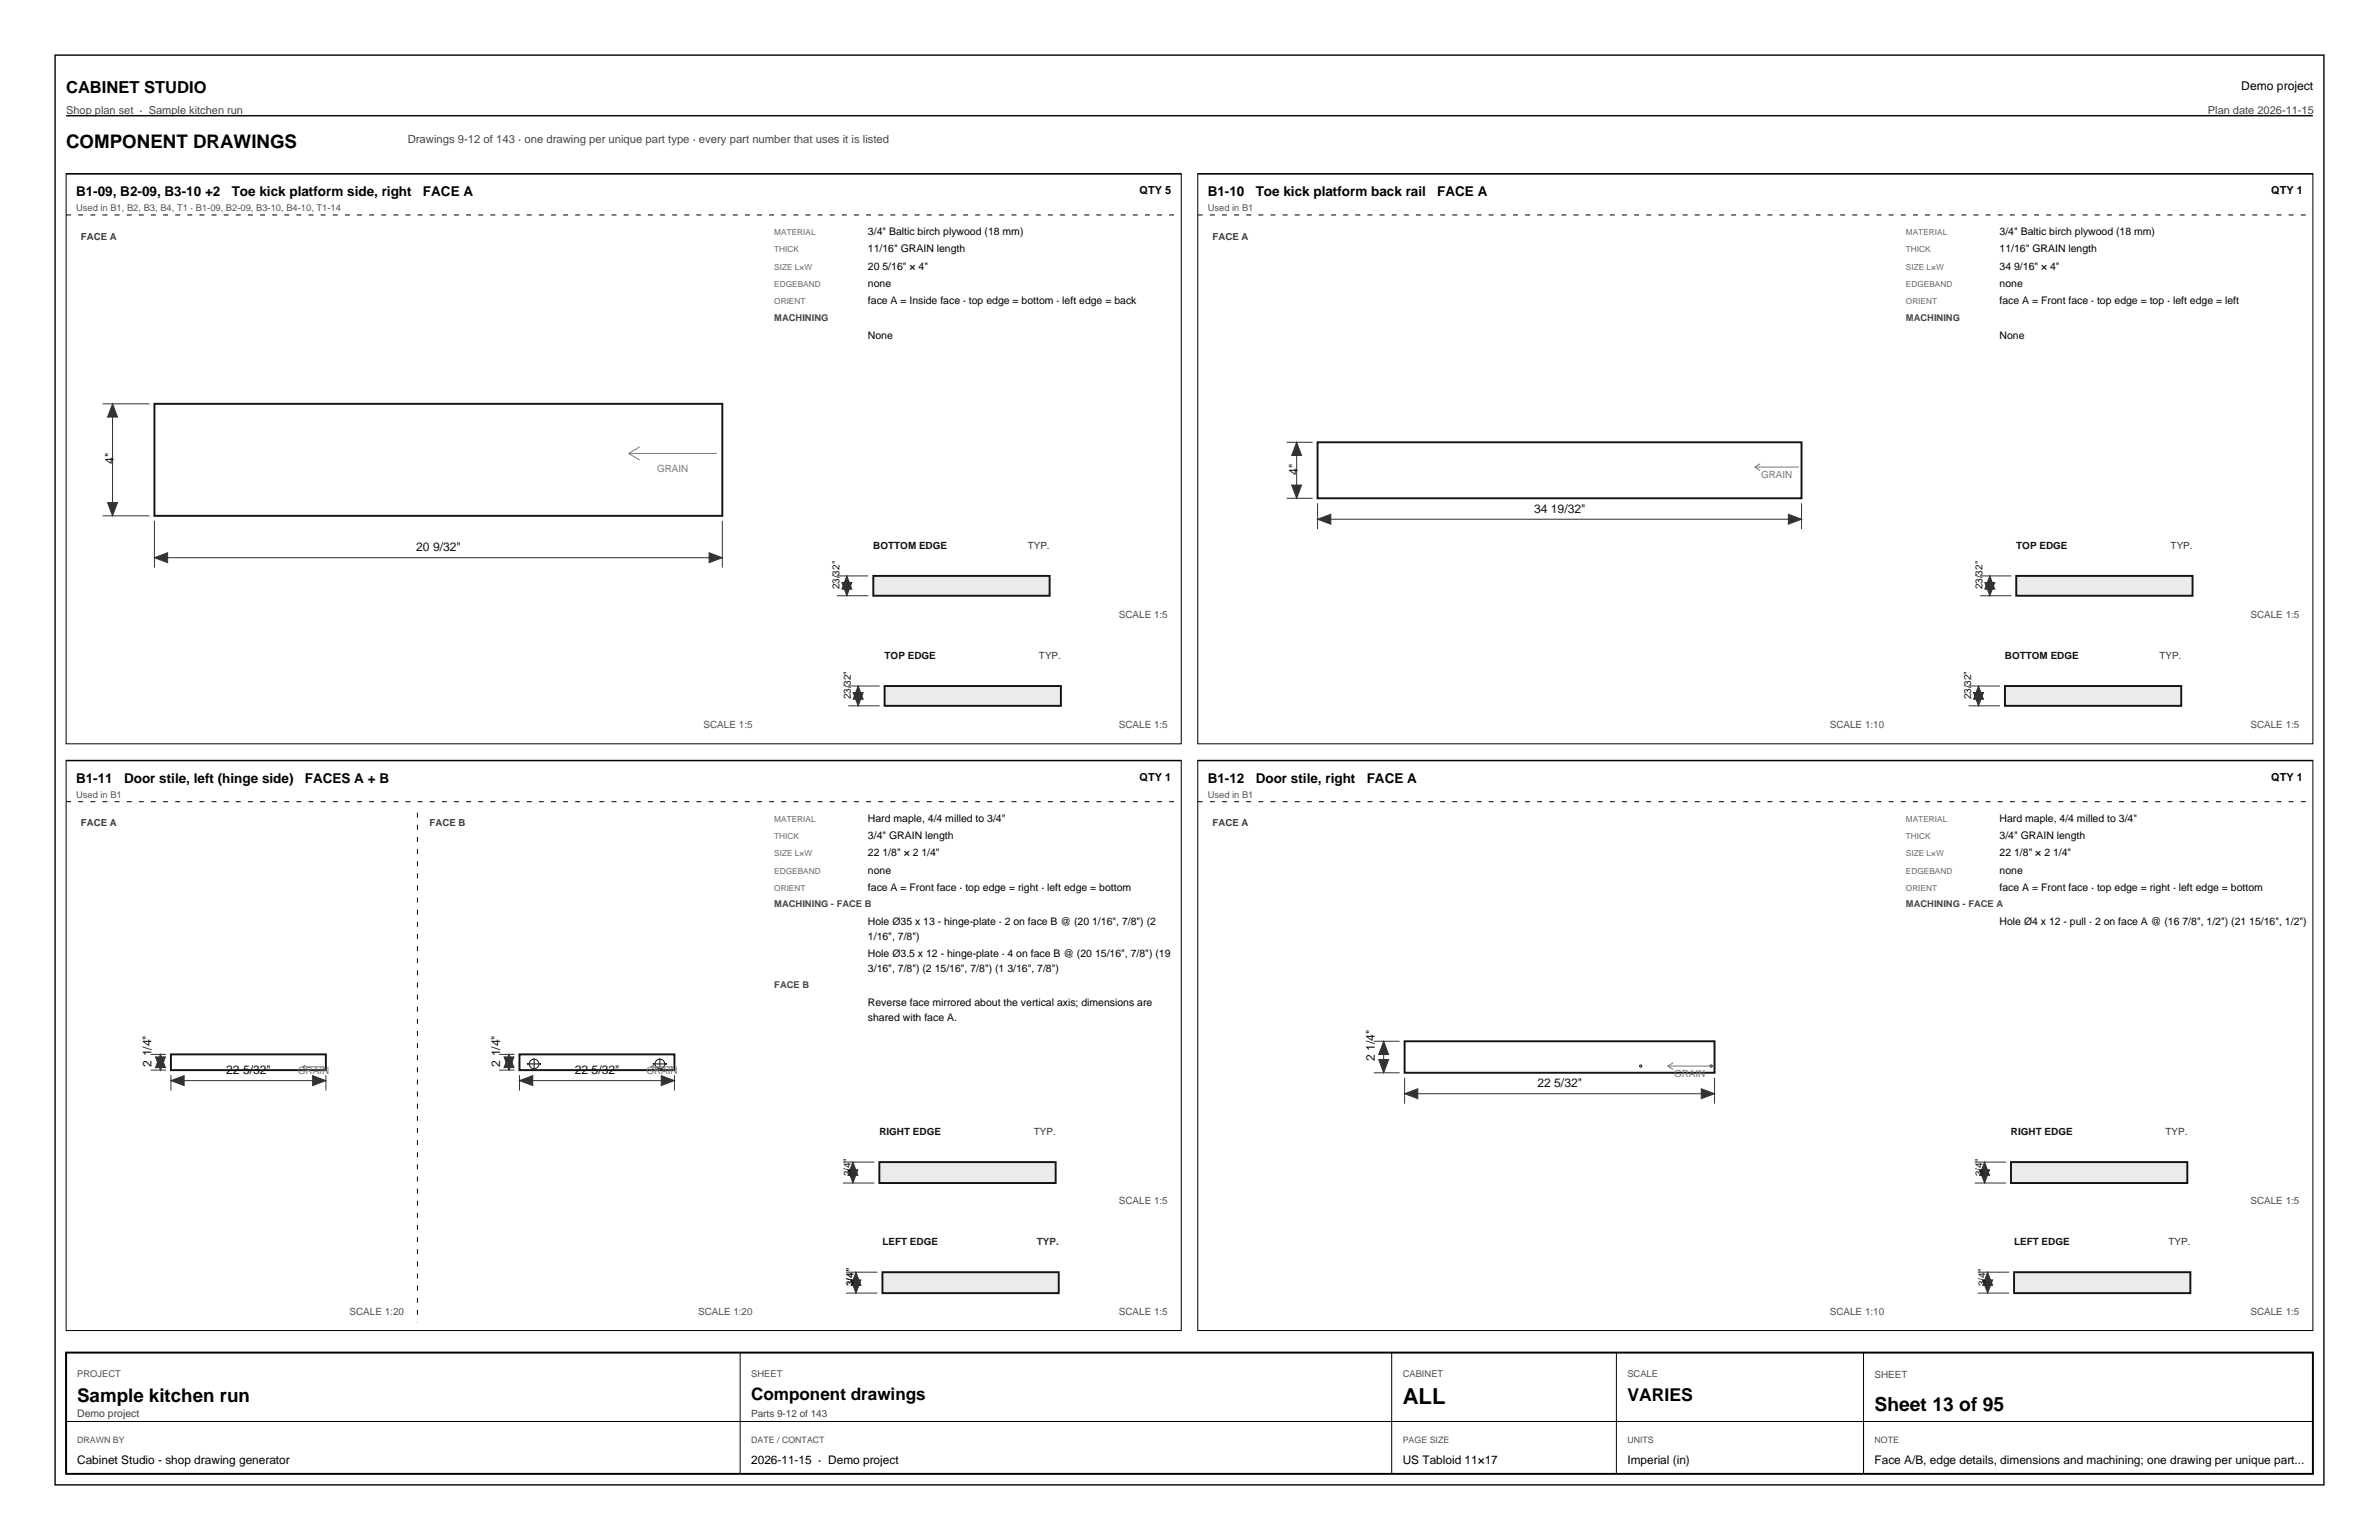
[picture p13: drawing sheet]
<svg xmlns="http://www.w3.org/2000/svg" width="432mm" height="279mm" viewBox="0 0 432 279" stroke-linecap="round" stroke-linejoin="round" font-family="sans-serif">
<defs><g id="words">
<text font-size="4" x="254.6" y="254.8">ALL</text>
<text font-size="3.5" x="340.2" y="256">Sheet 13 of 95</text>
<g font-size="3.4">
<text x="12" y="26.9">COMPONENT DRAWINGS</text>
<text x="14" y="254.3">Sample kitchen run</text>
</g>
<text font-size="3.2" x="295.4" y="254.1">VARIES</text>
<text font-size="3.1" x="136.3" y="254">Component drawings</text>
<text font-size="3" x="12" y="16.9">CABINET STUDIO</text>
<g font-size="2.5">
<text x="13.8" y="35.6">B1-09, B2-09, B3-10 +2</text>
<text x="42.1" y="35.6">Toe kick platform side, right</text>
<text x="76.8" y="35.6">FACE A</text>
<text x="219.2" y="35.6">B1-10</text>
<text x="227.9" y="35.6">Toe kick platform back rail</text>
<text x="260.9" y="35.6">FACE A</text>
<text x="13.8" y="142">B1-11</text>
<text x="22.5" y="142">Door stile, left (hinge side)</text>
<text x="55.3" y="142">FACES A + B</text>
<text x="219.2" y="142">B1-12</text>
<text x="227.9" y="142">Door stile, right</text>
<text x="248.1" y="142">FACE A</text>
</g>
<text font-size="2.2" x="406.8" y="16.3">Demo project</text>
<g font-size="2.2" fill="#111">
<text x="20.6" y="84.2" transform="rotate(-90 20.6 84.2)">4&quot;</text>
<text x="235.6" y="86.1" transform="rotate(-90 235.6 86.1)">4&quot;</text>
<text x="278.4" y="93">34 19/32&quot;</text>
<text x="75.5" y="100">20 9/32&quot;</text>
<text x="27.5" y="193.5" transform="rotate(-90 27.5 193.5)">2 1/4&quot;</text>
<text x="41.1" y="194.9">22 5/32&quot;</text>
<text x="90.8" y="193.5" transform="rotate(-90 90.8 193.5)">2 1/4&quot;</text>
<text x="104.3" y="194.9">22 5/32&quot;</text>
<text x="249.5" y="192.5" transform="rotate(-90 249.5 192.5)">2 1/4&quot;</text>
<text x="279" y="197.2">22 5/32&quot;</text>
</g>
<text font-size="2.1" fill="#464646" x="74" y="25.9">Drawings 9-12 of 143 · one drawing per unique part type · every part number that uses it is listed</text>
<g font-size="2.1">
<text x="14" y="265.6">Cabinet Studio - shop drawing generator</text>
<text x="136.3" y="265.6">2026-11-15 · Demo project</text>
<text x="254.6" y="265.6">US Tabloid 11×17</text>
<text x="295.4" y="265.6">Imperial (in)</text>
<text x="340.2" y="265.6">Face A/B, edge details, dimensions and machining; one drawing per unique part...</text>
</g>
<g font-size="2" fill="#464646">
<text x="12" y="20.7">Shop plan set · Sample kitchen run</text>
<text x="400.7" y="20.7">Plan date 2026-11-15</text>
</g>
<g font-size="2">
<text x="206.8" y="35.2">QTY 5</text>
<text x="412.2" y="35.2">QTY 1</text>
<text x="206.8" y="141.6">QTY 1</text>
<text x="412.2" y="141.6">QTY 1</text>
</g>
<g font-size="1.9">
<text x="157.5" y="42.6">3/4&quot; Baltic birch plywood (18 mm)</text>
<text x="157.5" y="45.8">11/16&quot; GRAIN length</text>
<text x="362.9" y="42.6">3/4&quot; Baltic birch plywood (18 mm)</text>
<text x="362.9" y="45.8">11/16&quot; GRAIN length</text>
<text x="157.5" y="48.9">20 5/16&quot; × 4&quot;</text>
<text x="157.5" y="52.1">none</text>
<text x="362.9" y="48.9">34 9/16&quot; × 4&quot;</text>
<text x="362.9" y="52.1">none</text>
<text x="157.5" y="55.2">face A = Inside face · top edge = bottom · left edge = back</text>
<text x="362.9" y="55.2">face A = Front face · top edge = top · left edge = left</text>
<text x="157.5" y="61.4">None</text>
<text x="362.9" y="61.4">None</text>
<text x="157.5" y="149.1">Hard maple, 4/4 milled to 3/4&quot;</text>
<text x="362.9" y="149.1">Hard maple, 4/4 milled to 3/4&quot;</text>
<text x="157.5" y="152.2">3/4&quot; GRAIN length</text>
<text x="157.5" y="155.4">22 1/8&quot; × 2 1/4&quot;</text>
<text x="362.9" y="152.2">3/4&quot; GRAIN length</text>
<text x="362.9" y="155.4">22 1/8&quot; × 2 1/4&quot;</text>
<text x="157.5" y="158.5">none</text>
<text x="157.5" y="161.7">face A = Front face · top edge = right · left edge = bottom</text>
<text x="362.9" y="158.5">none</text>
<text x="362.9" y="161.7">face A = Front face · top edge = right · left edge = bottom</text>
<text x="157.5" y="167.9">Hole Ø35 x 13 - hinge-plate · 2 on face B @ (20 1/16&quot;, 7/8&quot;) (2</text>
<text x="362.9" y="167.9">Hole Ø4 x 12 - pull · 2 on face A @ (16 7/8&quot;, 1/2&quot;) (21 15/16&quot;, 1/2&quot;)</text>
<text x="157.5" y="170.5">1/16&quot;, 7/8&quot;)</text>
<text x="157.5" y="173.7">Hole Ø3.5 x 12 - hinge-plate · 4 on face B @ (20 15/16&quot;, 7/8&quot;) (19</text>
<text x="157.5" y="176.3">3/16&quot;, 7/8&quot;) (2 15/16&quot;, 7/8&quot;) (1 3/16&quot;, 7/8&quot;)</text>
<text x="157.5" y="182.5">Reverse face mirrored about the vertical axis; dimensions are</text>
<text x="157.5" y="185.2">shared with face A.</text>
</g>
<text font-size="1.9" fill="#404040" x="14" y="257.1">Demo project</text>
<g font-size="1.8" fill="#3c3c3c">
<text x="14.7" y="43.5">FACE A</text>
<text x="220.1" y="43.5">FACE A</text>
<text x="14.7" y="149.9">FACE A</text>
<text x="78" y="149.9">FACE B</text>
<text x="220.1" y="149.9">FACE A</text>
</g>
<g font-size="1.8" fill="#777">
<text x="119.3" y="85.7">GRAIN</text>
<text x="319.6" y="86.8">GRAIN</text>
<text x="54.1" y="194.9">GRAIN</text>
<text x="117.3" y="194.9">GRAIN</text>
<text x="303.8" y="195.4">GRAIN</text>
</g>
<g font-size="1.8" fill="#111">
<text x="158.5" y="99.5">BOTTOM EDGE</text>
<text x="366" y="99.5">TOP EDGE</text>
<text x="152.4" y="106.9" transform="rotate(-90 152.4 106.9)">23/32&quot;</text>
<text x="359.8" y="106.9" transform="rotate(-90 359.8 106.9)">23/32&quot;</text>
<text x="160.6" y="119.5">TOP EDGE</text>
<text x="363.9" y="119.5">BOTTOM EDGE</text>
<text x="154.4" y="126.9" transform="rotate(-90 154.4 126.9)">23/32&quot;</text>
<text x="357.8" y="126.9" transform="rotate(-90 357.8 126.9)">23/32&quot;</text>
<text x="159.6" y="205.9">RIGHT EDGE</text>
<text x="365" y="205.9">RIGHT EDGE</text>
<text x="154.4" y="213.4" transform="rotate(-90 154.4 213.4)">3/4&quot;</text>
<text x="359.8" y="213.4" transform="rotate(-90 359.8 213.4)">3/4&quot;</text>
<text x="160.2" y="225.8">LEFT EDGE</text>
<text x="365.6" y="225.8">LEFT EDGE</text>
<text x="154.9" y="233.3" transform="rotate(-90 154.9 233.3)">3/4&quot;</text>
<text x="360.4" y="233.3" transform="rotate(-90 360.4 233.3)">3/4&quot;</text>
</g>
<g font-size="1.8" fill="#333">
<text x="186.5" y="99.5">TYP.</text>
<text x="394" y="99.5">TYP.</text>
<text x="188.6" y="119.5">TYP.</text>
<text x="391.9" y="119.5">TYP.</text>
<text x="187.6" y="205.9">TYP.</text>
<text x="393" y="205.9">TYP.</text>
<text x="188.2" y="225.8">TYP.</text>
<text x="393.6" y="225.8">TYP.</text>
</g>
<g font-size="1.8" fill="#505050">
<text x="203.1" y="112.1">SCALE 1:5</text>
<text x="408.5" y="112.1">SCALE 1:5</text>
<text x="127.7" y="132.1">SCALE 1:5</text>
<text x="203.1" y="132.1">SCALE 1:5</text>
<text x="332.1" y="132.1">SCALE 1:10</text>
<text x="408.5" y="132.1">SCALE 1:5</text>
<text x="203.1" y="218.5">SCALE 1:5</text>
<text x="408.5" y="218.5">SCALE 1:5</text>
<text x="63.4" y="238.5">SCALE 1:20</text>
<text x="126.7" y="238.5">SCALE 1:20</text>
<text x="203.1" y="238.5">SCALE 1:5</text>
<text x="332.1" y="238.5">SCALE 1:10</text>
<text x="408.5" y="238.5">SCALE 1:5</text>
<text x="340.2" y="249.9">SHEET</text>
</g>
<text font-size="1.8" fill="#404040" x="136.3" y="257">Parts 9-12 of 143</text>
<g font-size="1.7" fill="#555">
<text x="13.8" y="38.3">Used in B1, B2, B3, B4, T1 · B1-09, B2-09, B3-10, B4-10, T1-14</text>
<text x="219.2" y="38.3">Used in B1</text>
<text x="13.8" y="144.8">Used in B1</text>
<text x="219.2" y="144.8">Used in B1</text>
</g>
<g font-size="1.7" fill="#464646">
<text x="140.5" y="58.2">MACHINING</text>
<text x="345.9" y="58.2">MACHINING</text>
<text x="140.5" y="164.6">MACHINING - FACE B</text>
<text x="345.9" y="164.6">MACHINING - FACE A</text>
<text x="140.5" y="179.3">FACE B</text>
</g>
<g font-size="1.7" fill="#505050">
<text x="14" y="249.8">PROJECT</text>
<text x="136.3" y="249.8">SHEET</text>
<text x="254.6" y="249.8">CABINET</text>
<text x="295.4" y="249.8">SCALE</text>
</g>
<g font-size="1.6" fill="#505050">
<text x="14" y="261.9">DRAWN BY</text>
<text x="136.3" y="261.9">DATE / CONTACT</text>
<text x="254.6" y="261.9">PAGE SIZE</text>
<text x="295.4" y="261.9">UNITS</text>
<text x="340.2" y="261.9">NOTE</text>
</g>
<g font-size="1.5" fill="#696969">
<text x="140.5" y="42.6">MATERIAL</text>
<text x="140.5" y="45.8">THICK</text>
<text x="345.9" y="42.6">MATERIAL</text>
<text x="345.9" y="45.8">THICK</text>
<text x="140.5" y="48.9">SIZE L×W</text>
<text x="140.5" y="52.1">EDGEBAND</text>
<text x="345.9" y="48.9">SIZE L×W</text>
<text x="345.9" y="52.1">EDGEBAND</text>
<text x="140.5" y="55.2">ORIENT</text>
<text x="345.9" y="55.2">ORIENT</text>
<text x="140.5" y="149.1">MATERIAL</text>
<text x="345.9" y="149.1">MATERIAL</text>
<text x="140.5" y="152.2">THICK</text>
<text x="140.5" y="155.4">SIZE L×W</text>
<text x="345.9" y="152.2">THICK</text>
<text x="345.9" y="155.4">SIZE L×W</text>
<text x="140.5" y="158.5">EDGEBAND</text>
<text x="140.5" y="161.7">ORIENT</text>
<text x="345.9" y="158.5">EDGEBAND</text>
<text x="345.9" y="161.7">ORIENT</text>
</g>
</g></defs>
<path d="M10 10h411.8v259.4h-411.8zM12 21h407.8M12 31.5h202.4" fill="none" stroke="#000" stroke-width=".25"/>
<path d="M12 31.5h202.4v103.4h-202.4z" fill="none" stroke="#000" stroke-width=".18"/>
<path d="M12 39h202.4" fill="none" stroke="#000" stroke-width=".18" stroke-dasharray=".9 1.3" stroke-linecap="butt"/>
<path d="M28 73.3h103.1v20.3h-103.1z" fill="none" stroke="#121212" stroke-width=".35"/>
<path d="M114.1 82.3h16M114.1 82.3l2 1.2M116.1 81.1l-2 1.2" fill="none" stroke="#787878" stroke-width=".18"/>
<path d="M28 94.5v8.5M131.1 94.5v8.5M28 101.2h103.1" fill="none" stroke="#333" stroke-width=".18"/>
<path d="M28 101.2l2.4-.9v1.8z" fill="#333"/>
<path d="M28 101.2l2.4-.9v1.8z" fill="none" stroke="#333" stroke-width=".18"/>
<path d="M128.7 100.3l2.4 .9-2.4 .9z" fill="#333"/>
<path d="M18.6 73.3h8.5M20.4 73.3v20.3M18.6 93.6h8.5M128.7 100.3l2.4 .9-2.4 .9z" fill="none" stroke="#333" stroke-width=".18"/>
<path d="M19.5 91.2h1.8l-.9 2.4z" fill="#333"/>
<path d="M19.5 91.2h1.8l-.9 2.4z" fill="none" stroke="#333" stroke-width=".18"/>
<path d="M20.4 73.3l.9 2.4h-1.8z" fill="#333"/>
<path d="M20.4 73.3l.9 2.4h-1.8z" fill="none" stroke="#333" stroke-width=".18"/>
<path d="M158.5 104.5h32v3.6h-32z" fill="#edebe3"/>
<path d="M158.5 104.5h32v3.6h-32z" fill="none" stroke="#121212" stroke-width=".35"/>
<path d="M151.9 108.1h5.7M151.9 104.5h5.7M153.7 104.5v3.6" fill="none" stroke="#333" stroke-width=".18"/>
<path d="M152.8 105.7h1.8l-.9 2.4z" fill="#333"/>
<path d="M152.8 105.7h1.8l-.9 2.4z" fill="none" stroke="#333" stroke-width=".18"/>
<path d="M153.7 104.5l.9 2.4h-1.8z" fill="#333"/>
<path d="M153.7 104.5l.9 2.4h-1.8z" fill="none" stroke="#333" stroke-width=".18"/>
<path d="M160.6 124.5h32v3.6h-32z" fill="#edebe3"/>
<path d="M160.6 124.5h32v3.6h-32z" fill="none" stroke="#121212" stroke-width=".35"/>
<path d="M154 128.1h5.7M154 124.5h5.7M155.8 124.5v3.6" fill="none" stroke="#333" stroke-width=".18"/>
<path d="M154.9 125.7h1.8l-.9 2.4z" fill="#333"/>
<path d="M154.9 125.7h1.8l-.9 2.4z" fill="none" stroke="#333" stroke-width=".18"/>
<path d="M155.8 124.5l.9 2.4h-1.8z" fill="#333"/>
<path d="M239.1 91.3v4.7M239.1 94.2h87.9M327 91.3v4.7M155.8 124.5l.9 2.4h-1.8z" fill="none" stroke="#333" stroke-width=".18"/>
<path d="M217.4 31.5h202.4v103.4h-202.4z" fill="none" stroke="#000" stroke-width=".18"/>
<path d="M217.4 31.5h202.4" fill="none" stroke="#000" stroke-width=".25"/>
<path d="M217.4 39h202.4" fill="none" stroke="#000" stroke-width=".18" stroke-dasharray=".9 1.3" stroke-linecap="butt"/>
<path d="M239.1 80.2h87.9v10.2h-87.9z" fill="none" stroke="#121212" stroke-width=".35"/>
<path d="M318.5 84.7h8M318.5 84.7l1 .6M319.5 84.1l-1 .6" fill="none" stroke="#787878" stroke-width=".18"/>
<path d="M239.1 94.2l2.4-.9v1.8z" fill="#333"/>
<path d="M239.1 94.2l2.4-.9v1.8z" fill="none" stroke="#333" stroke-width=".18"/>
<path d="M324.6 93.3l2.4 .9-2.4 .9z" fill="#333"/>
<path d="M233.5 90.4h4.7M233.5 80.2h4.7M235.3 80.2v10.2M324.6 93.3l2.4 .9-2.4 .9z" fill="none" stroke="#333" stroke-width=".18"/>
<path d="M234.4 88h1.8l-.9 2.4z" fill="#333"/>
<path d="M234.4 88h1.8l-.9 2.4z" fill="none" stroke="#333" stroke-width=".18"/>
<path d="M235.3 80.2l.9 2.4h-1.8z" fill="#333"/>
<path d="M235.3 80.2l.9 2.4h-1.8z" fill="none" stroke="#333" stroke-width=".18"/>
<path d="M366 104.5h32v3.6h-32z" fill="#edebe3"/>
<path d="M366 104.5h32v3.6h-32z" fill="none" stroke="#121212" stroke-width=".35"/>
<path d="M359.4 108.1h5.7M359.4 104.5h5.7M361.2 104.5v3.6" fill="none" stroke="#333" stroke-width=".18"/>
<path d="M360.3 105.7h1.8l-.9 2.4z" fill="#333"/>
<path d="M360.3 105.7h1.8l-.9 2.4z" fill="none" stroke="#333" stroke-width=".18"/>
<path d="M361.2 104.5l.9 2.4h-1.8z" fill="#333"/>
<path d="M361.2 104.5l.9 2.4h-1.8z" fill="none" stroke="#333" stroke-width=".18"/>
<path d="M363.9 124.5h32v3.6h-32z" fill="#edebe3"/>
<path d="M363.9 124.5h32v3.6h-32z" fill="none" stroke="#121212" stroke-width=".35"/>
<path d="M357.3 128.1h5.7M357.3 124.5h5.7M359.1 124.5v3.6" fill="none" stroke="#333" stroke-width=".18"/>
<path d="M358.2 125.7h1.8l-.9 2.4z" fill="#333"/>
<path d="M358.2 125.7h1.8l-.9 2.4z" fill="none" stroke="#333" stroke-width=".18"/>
<path d="M359.1 124.5l.9 2.4h-1.8z" fill="#333"/>
<path d="M359.1 124.5l.9 2.4h-1.8zM31 195.1v2.8M31 196.1h28.1M59.1 195.1v2.8" fill="none" stroke="#333" stroke-width=".18"/>
<path d="M12 137.9h202.4v103.5h-202.4z" fill="none" stroke="#000" stroke-width=".18"/>
<path d="M12 138h202.4" fill="none" stroke="#000" stroke-width=".25"/>
<path d="M12 145.5h202.4" fill="none" stroke="#000" stroke-width=".18" stroke-dasharray=".9 1.3" stroke-linecap="butt"/>
<path d="M31 191.3h28.1v2.9h-28.1z" fill="none" stroke="#121212" stroke-width=".35"/>
<path d="M54.9 193.5h4M54.9 193.5l.5 .3M55.4 193.2l-.5 .3" fill="none" stroke="#787878" stroke-width=".18"/>
<path d="M31 196.1l2.4-.9v1.8z" fill="#333"/>
<path d="M31 196.1l2.4-.9v1.8z" fill="none" stroke="#333" stroke-width=".18"/>
<path d="M56.7 195.2l2.4 .9-2.4 .9z" fill="#333"/>
<path d="M27.3 194.2h2.8M27.3 191.3h2.8M29.1 191.3v2.9M56.7 195.2l2.4 .9-2.4 .9z" fill="none" stroke="#333" stroke-width=".18"/>
<path d="M28.2 191.8h1.8l-.9 2.4z" fill="#333"/>
<path d="M28.2 191.8h1.8l-.9 2.4z" fill="none" stroke="#333" stroke-width=".18"/>
<path d="M29.1 191.3l.9 2.4h-1.8z" fill="#333"/>
<path d="M29.1 191.3l.9 2.4h-1.8z" fill="none" stroke="#333" stroke-width=".18"/>
<path d="M75.8 147.5v92.4" fill="none" stroke="#000" stroke-width=".18" stroke-dasharray=".9 1.3" stroke-linecap="butt"/>
<path d="M94.3 191.3h28.1v2.9h-28.1z" fill="none" stroke="#121212" stroke-width=".35"/>
<circle cx="96.9" cy="193" r=".88" fill="#fff" stroke="#121212" stroke-width=".18"/>
<path d="M95.9 193h2.1M96.9 194.1v-2.1" fill="none" stroke="#121212" stroke-width=".18" stroke-dasharray="3.2 1 .7 1" stroke-linecap="butt"/>
<g fill="none" stroke="#121212" stroke-width=".18">
<circle cx="95.8" cy="193" r=".09"/>
<circle cx="98.1" cy="193" r=".09"/>
</g>
<circle cx="119.8" cy="193" r=".88" fill="#fff" stroke="#121212" stroke-width=".18"/>
<path d="M118.7 193h2.1M119.8 194.1v-2.1" fill="none" stroke="#121212" stroke-width=".18" stroke-dasharray="3.2 1 .7 1" stroke-linecap="butt"/>
<g fill="none" stroke="#121212" stroke-width=".18">
<circle cx="118.6" cy="193" r=".09"/>
<circle cx="120.9" cy="193" r=".09"/>
</g>
<path d="M118.2 193.5h4M118.2 193.5l.5 .3M118.7 193.2l-.5 .3" fill="none" stroke="#787878" stroke-width=".18"/>
<path d="M94.3 195.1v2.8M94.3 196.1h28.1M122.4 195.1v2.8" fill="none" stroke="#333" stroke-width=".18"/>
<path d="M94.3 196.1l2.4-.9v1.8z" fill="#333"/>
<path d="M94.3 196.1l2.4-.9v1.8z" fill="none" stroke="#333" stroke-width=".18"/>
<path d="M120 195.2l2.4 .9-2.4 .9z" fill="#333"/>
<path d="M90.6 194.2h2.8M90.6 191.3h2.8M92.4 191.3v2.9M120 195.2l2.4 .9-2.4 .9z" fill="none" stroke="#333" stroke-width=".18"/>
<path d="M91.5 191.8h1.8l-.9 2.4z" fill="#333"/>
<path d="M91.5 191.8h1.8l-.9 2.4z" fill="none" stroke="#333" stroke-width=".18"/>
<path d="M92.4 191.3l.9 2.4h-1.8z" fill="#333"/>
<path d="M92.4 191.3l.9 2.4h-1.8z" fill="none" stroke="#333" stroke-width=".18"/>
<path d="M159.6 210.8h32v3.8h-32z" fill="#edebe3"/>
<path d="M159.6 210.8h32v3.8h-32z" fill="none" stroke="#121212" stroke-width=".35"/>
<path d="M153 214.6h5.7M153 210.8h5.7M154.8 210.8v3.8" fill="none" stroke="#333" stroke-width=".18"/>
<path d="M153.9 212.2h1.8l-.9 2.4z" fill="#333"/>
<path d="M153.9 212.2h1.8l-.9 2.4z" fill="none" stroke="#333" stroke-width=".18"/>
<path d="M154.8 210.8l.9 2.4h-1.8z" fill="#333"/>
<path d="M154.8 210.8l.9 2.4h-1.8z" fill="none" stroke="#333" stroke-width=".18"/>
<path d="M160.2 230.8h32v3.8h-32z" fill="#edebe3"/>
<path d="M160.2 230.8h32v3.8h-32z" fill="none" stroke="#121212" stroke-width=".35"/>
<path d="M153.6 234.6h5.7M153.6 230.8h5.7M155.4 230.8v3.8" fill="none" stroke="#333" stroke-width=".18"/>
<path d="M154.5 232.2h1.8l-.9 2.4z" fill="#333"/>
<path d="M154.5 232.2h1.8l-.9 2.4z" fill="none" stroke="#333" stroke-width=".18"/>
<path d="M155.4 230.8l.9 2.4h-1.8z" fill="#333"/>
<path d="M254.9 195.5v4.7M254.9 198.4h56.3M311.2 195.5v4.7M155.4 230.8l.9 2.4h-1.8z" fill="none" stroke="#333" stroke-width=".18"/>
<path d="M217.4 137.9h202.4v103.5h-202.4z" fill="none" stroke="#000" stroke-width=".18"/>
<path d="M217.4 138h202.4" fill="none" stroke="#000" stroke-width=".25"/>
<path d="M217.4 145.5h202.4" fill="none" stroke="#000" stroke-width=".18" stroke-dasharray=".9 1.3" stroke-linecap="butt"/>
<path d="M254.9 188.9h56.3v5.7h-56.3z" fill="none" stroke="#121212" stroke-width=".35"/>
<g fill="none" stroke="#121212" stroke-width=".18">
<circle cx="297.8" cy="193.4" r=".2"/>
<circle cx="310.6" cy="193.4" r=".2"/>
</g>
<path d="M302.7 193.4h8M302.7 193.4l1 .6M303.7 192.8l-1 .6" fill="none" stroke="#787878" stroke-width=".18"/>
<path d="M254.9 198.4l2.4-.9v1.8z" fill="#333"/>
<path d="M254.9 198.4l2.4-.9v1.8z" fill="none" stroke="#333" stroke-width=".18"/>
<path d="M308.8 197.5l2.4 .9-2.4 .9z" fill="#333"/>
<path d="M249.3 194.6h4.7M249.3 188.9h4.7M251.1 188.9v5.7M308.8 197.5l2.4 .9-2.4 .9z" fill="none" stroke="#333" stroke-width=".18"/>
<path d="M250.2 192.2h1.8l-.9 2.4z" fill="#333"/>
<path d="M250.2 192.2h1.8l-.9 2.4z" fill="none" stroke="#333" stroke-width=".18"/>
<path d="M251.1 188.9l.9 2.4h-1.8z" fill="#333"/>
<path d="M251.1 188.9l.9 2.4h-1.8z" fill="none" stroke="#333" stroke-width=".18"/>
<path d="M365 210.8h32v3.8h-32z" fill="#edebe3"/>
<path d="M365 210.8h32v3.8h-32z" fill="none" stroke="#121212" stroke-width=".35"/>
<path d="M358.4 214.6h5.7M358.4 210.8h5.7M360.2 210.8v3.8" fill="none" stroke="#333" stroke-width=".18"/>
<path d="M359.3 212.2h1.8l-.9 2.4z" fill="#333"/>
<path d="M359.3 212.2h1.8l-.9 2.4z" fill="none" stroke="#333" stroke-width=".18"/>
<path d="M360.2 210.8l.9 2.4h-1.8z" fill="#333"/>
<path d="M360.2 210.8l.9 2.4h-1.8z" fill="none" stroke="#333" stroke-width=".18"/>
<path d="M365.6 230.8h32v3.8h-32z" fill="#edebe3"/>
<path d="M365.6 230.8h32v3.8h-32z" fill="none" stroke="#121212" stroke-width=".35"/>
<path d="M359 234.6h5.7M359 230.8h5.7M360.8 230.8v3.8" fill="none" stroke="#333" stroke-width=".18"/>
<path d="M359.9 232.2h1.8l-.9 2.4z" fill="#333"/>
<path d="M359.9 232.2h1.8l-.9 2.4z" fill="none" stroke="#333" stroke-width=".18"/>
<path d="M360.8 230.8l.9 2.4h-1.8z" fill="#333"/>
<path d="M360.8 230.8l.9 2.4h-1.8z" fill="none" stroke="#333" stroke-width=".18"/>
<path d="M12 245.4h407.8v22h-407.8z" fill="none" stroke="#000" stroke-width=".35"/>
<path d="M12 245.4v22M12 257.9h407.8M134.3 245.4v22M252.6 245.4v22M293.4 245.4v22M338.2 245.4v22" fill="none" stroke="#000" stroke-width=".18"/>
<use href="#words"/>
</svg>
